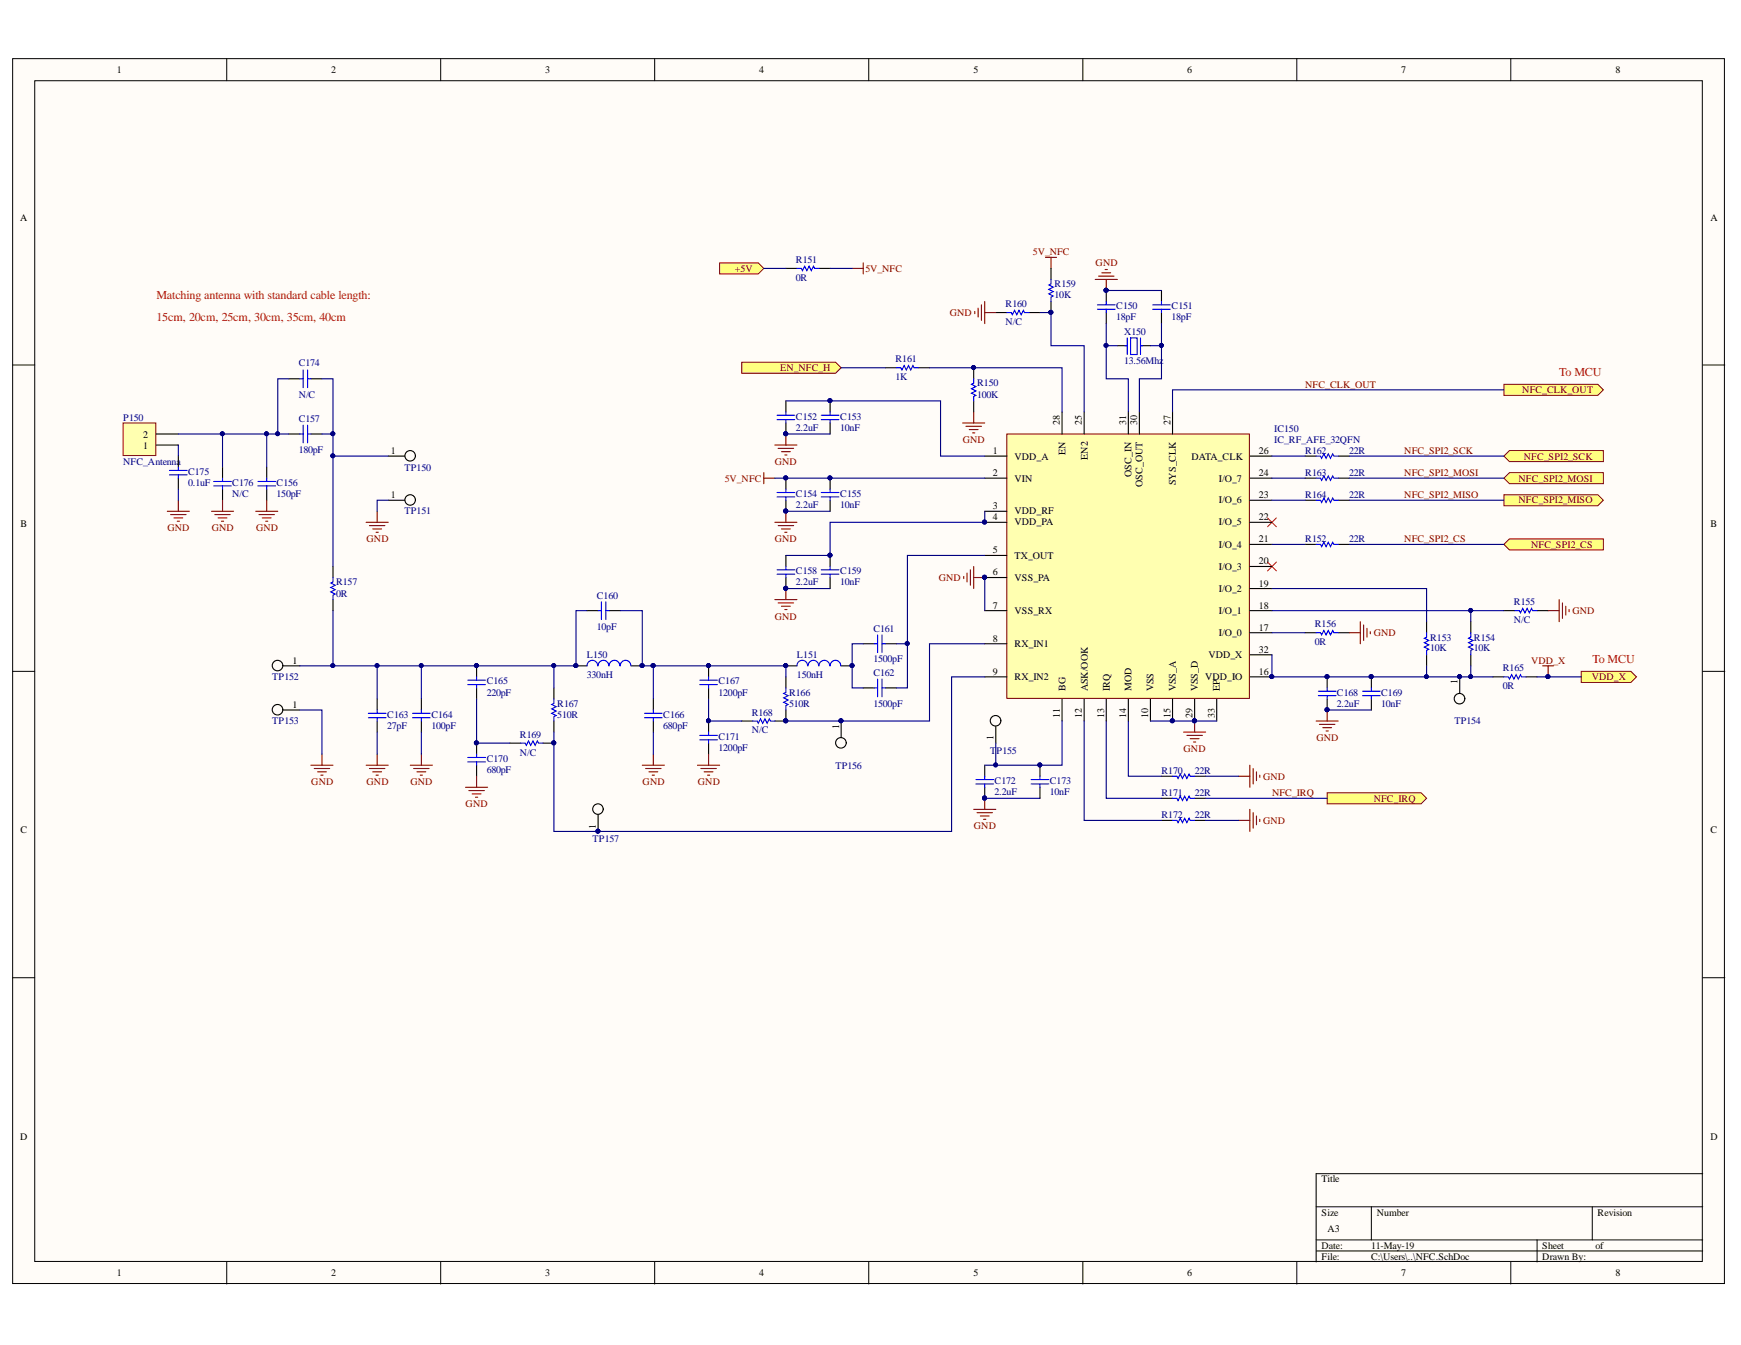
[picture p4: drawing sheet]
<svg xmlns="http://www.w3.org/2000/svg" width="279mm" height="216mm" viewBox="0 0 279 216" stroke-linecap="round" stroke-linejoin="round" font-family="sans-serif">
<defs><g id="words">
<g font-size="1.9" fill="#f00">
<text x="25.1" y="48">Matching antenna with standard cable length:</text>
<text x="25.1" y="51.6">15cm, 20cm, 25cm, 30cm, 35cm, 40cm</text>
<text x="250.2" y="60.4">To MCU</text>
<text x="255.5" y="106.5">To MCU</text>
</g>
<g font-size="1.6">
<text x="18.8" y="11.8">1</text>
<text x="53.2" y="11.8">2</text>
<text x="87.5" y="11.8">3</text>
<text x="121.8" y="11.8">4</text>
<text x="156.2" y="11.8">5</text>
<text x="190.5" y="11.8">6</text>
<text x="224.9" y="11.8">7</text>
<text x="259.3" y="11.8">8</text>
<text x="3.2" y="35.4">A</text>
<text x="274.5" y="35.4">A</text>
<text x="23" y="70.2">2</text>
<text x="170.1" y="68.3" transform="rotate(-90 170.1 68.3)">28</text>
<text x="173.6" y="68.3" transform="rotate(-90 173.6 68.3)">25</text>
<text x="180.7" y="68.3" transform="rotate(-90 180.7 68.3)">31</text>
<text x="182.5" y="68.3" transform="rotate(-90 182.5 68.3)">30</text>
<text x="187.8" y="68.3" transform="rotate(-90 187.8 68.3)">27</text>
<text x="23" y="72">1</text>
<text x="62.7" y="72.9">1</text>
<text x="159.3" y="72.9">1</text>
<text x="159.3" y="76.4">2</text>
<text x="162.8" y="73.8">VDD_A</text>
<text x="162.8" y="77.3">VIN</text>
<text x="171" y="73" transform="rotate(-90 171 73)">EN</text>
<text x="174.6" y="73.9" transform="rotate(-90 174.6 73.9)">EN2</text>
<text x="181.6" y="76.5" transform="rotate(-90 181.6 76.5)">OSC_IN</text>
<text x="188.7" y="77.8" transform="rotate(-90 188.7 77.8)">SYS_CLK</text>
<text x="191.2" y="73.8">DATA_CLK</text>
<text x="195.6" y="77.3">I/O_7</text>
<text x="202" y="76.4">24</text>
<text x="202" y="72.9">26</text>
<text x="62.7" y="80">1</text>
<text x="159.3" y="81.7">3</text>
<text x="159.3" y="83.5">4</text>
<text x="162.8" y="82.6">VDD_RF</text>
<text x="183.4" y="78.1" transform="rotate(-90 183.4 78.1)">OSC_OUT</text>
<text x="195.6" y="80.8">I/O_6</text>
<text x="202" y="83.5">22</text>
<text x="202" y="80">23</text>
<text x="3.3" y="84.6">B</text>
<text x="159.3" y="88.8">5</text>
<text x="162.8" y="84.3">VDD_PA</text>
<text x="162.8" y="89.7">TX_OUT</text>
<text x="195.6" y="84.3">I/O_5</text>
<text x="195.6" y="87.9">I/O_4</text>
<text x="202" y="87.1">21</text>
<text x="274.5" y="84.6">B</text>
<text x="159.3" y="92.4">6</text>
<text x="162.8" y="93.2">VSS_PA</text>
<text x="195.6" y="95">I/O_2</text>
<text x="195.6" y="91.4">I/O_3</text>
<text x="202" y="94.2">19</text>
<text x="202" y="90.6">20</text>
<text x="159.3" y="97.7">7</text>
<text x="162.8" y="98.5">VSS_RX</text>
<text x="195.6" y="98.5">I/O_1</text>
<text x="202" y="101.2">17</text>
<text x="202" y="97.7">18</text>
<text x="46.9" y="106.6">1</text>
<text x="159.3" y="103">8</text>
<text x="162.8" y="103.9">RX_IN1</text>
<text x="193.9" y="105.6">VDD_X</text>
<text x="195.6" y="102.1">I/O_0</text>
<text x="202" y="104.8">32</text>
<text x="46.9" y="113.6">1</text>
<text x="159.3" y="108.3">9</text>
<text x="162.8" y="109.2">RX_IN2</text>
<text x="171" y="111" transform="rotate(-90 171 111)">BG</text>
<text x="174.6" y="111" transform="rotate(-90 174.6 111)">ASK/OOK</text>
<text x="178.1" y="111" transform="rotate(-90 178.1 111)">IRQ</text>
<text x="181.6" y="111" transform="rotate(-90 181.6 111)">MOD</text>
<text x="185.1" y="111" transform="rotate(-90 185.1 111)">VSS</text>
<text x="188.7" y="111" transform="rotate(-90 188.7 111)">VSS_A</text>
<text x="192.2" y="111" transform="rotate(-90 192.2 111)">VSS_D</text>
<text x="193.4" y="109.2">VDD_IO</text>
<text x="195.8" y="111" transform="rotate(-90 195.8 111)">EP</text>
<text x="202" y="108.3">16</text>
<text x="233.9" y="109.9" transform="rotate(-90 233.9 109.9)">1</text>
<text x="134.7" y="117" transform="rotate(-90 134.7 117)">1</text>
<text x="159.4" y="118.8" transform="rotate(-90 159.4 118.8)">1</text>
<text x="170.1" y="115.2" transform="rotate(-90 170.1 115.2)">11</text>
<text x="173.6" y="115.2" transform="rotate(-90 173.6 115.2)">12</text>
<text x="177.2" y="115.2" transform="rotate(-90 177.2 115.2)">13</text>
<text x="180.7" y="115.2" transform="rotate(-90 180.7 115.2)">14</text>
<text x="184.3" y="115.2" transform="rotate(-90 184.3 115.2)">10</text>
<text x="187.8" y="115.2" transform="rotate(-90 187.8 115.2)">15</text>
<text x="191.4" y="115.2" transform="rotate(-90 191.4 115.2)">29</text>
<text x="194.9" y="115.2" transform="rotate(-90 194.9 115.2)">33</text>
<text x="3.3" y="133.8">C</text>
<text x="95.6" y="133" transform="rotate(-90 95.6 133)">1</text>
<text x="274.5" y="133.8">C</text>
<text x="3.2" y="183">D</text>
<text x="274.5" y="183">D</text>
<text x="212.1" y="189.8">Title</text>
<text x="212.1" y="195.1">Size</text>
<text x="213" y="197.8">A3</text>
<text x="221" y="195.1">Number</text>
<text x="256.4" y="195.1">Revision</text>
<text x="212.1" y="200.5">Date:</text>
<text x="212.1" y="202.2">File:</text>
<text x="220" y="200.5">11-May-19</text>
<text x="220" y="202.2">C:\Users\..\NFC.SchDoc</text>
<text x="247.5" y="200.5">Sheet</text>
<text x="247.5" y="202.2">Drawn By:</text>
<text x="256" y="200.5">of</text>
<text x="18.8" y="204.9">1</text>
<text x="53.2" y="204.9">2</text>
<text x="87.5" y="204.9">3</text>
<text x="121.8" y="204.9">4</text>
<text x="156.2" y="204.9">5</text>
<text x="190.5" y="204.9">6</text>
<text x="224.9" y="204.9">7</text>
<text x="259.3" y="204.9">8</text>
</g>
<g font-size="1.6" fill="#800000">
<text x="165.8" y="41">5V_NFC</text>
<text x="117.9" y="43.6">+5V</text>
<text x="138.9" y="43.6">5V_NFC</text>
<text x="175.8" y="42.8">GND</text>
<text x="152.4" y="50.7">GND</text>
<text x="125.2" y="59.6">EN_NFC_H</text>
<text x="209.5" y="62.2">NFC_CLK_OUT</text>
<text x="244.3" y="63.1">NFC_CLK_OUT</text>
<text x="154.5" y="71.1">GND</text>
<text x="116.3" y="77.3">5V_NFC</text>
<text x="124.4" y="74.6">GND</text>
<text x="225.4" y="72.9">NFC_SPI2_SCK</text>
<text x="225.4" y="76.4">NFC_SPI2_MOSI</text>
<text x="243.7" y="77.3">NFC_SPI2_MOSI</text>
<text x="244.6" y="73.8">NFC_SPI2_SCK</text>
<text x="225.4" y="80">NFC_SPI2_MISO</text>
<text x="243.7" y="80.8">NFC_SPI2_MISO</text>
<text x="26.9" y="85.3">GND</text>
<text x="34" y="85.3">GND</text>
<text x="41.1" y="85.3">GND</text>
<text x="58.8" y="87.1">GND</text>
<text x="124.4" y="87.1">GND</text>
<text x="225.4" y="87.1">NFC_SPI2_CS</text>
<text x="245.7" y="87.9">NFC_SPI2_CS</text>
<text x="150.6" y="93.2">GND</text>
<text x="124.4" y="99.5">GND</text>
<text x="252.3" y="98.5">GND</text>
<text x="220.5" y="102.1">GND</text>
<text x="245.7" y="106.6">VDD_X</text>
<text x="255.5" y="109.2">VDD_X</text>
<text x="211.3" y="118.9">GND</text>
<text x="189.9" y="120.7">GND</text>
<text x="202.7" y="125.2">GND</text>
<text x="50" y="126">GND</text>
<text x="58.8" y="126">GND</text>
<text x="65.9" y="126">GND</text>
<text x="74.7" y="129.6">GND</text>
<text x="103.1" y="126">GND</text>
<text x="112" y="126">GND</text>
<text x="204.2" y="127.8">NFC_IRQ</text>
<text x="220.5" y="128.7">NFC_IRQ</text>
<text x="156.3" y="133.1">GND</text>
<text x="202.7" y="132.3">GND</text>
</g>
<g font-size="1.6" fill="#000080">
<text x="127.7" y="45.1">0R</text>
<text x="127.7" y="42.2">R151</text>
<text x="169.2" y="47.8">10K</text>
<text x="169.2" y="46.1">R159</text>
<text x="161.4" y="52.2">N/C</text>
<text x="161.4" y="49.3">R160</text>
<text x="179.1" y="51.4">18pF</text>
<text x="179.1" y="49.6">C150</text>
<text x="180.4" y="53.8">X150</text>
<text x="188" y="51.4">18pF</text>
<text x="188" y="49.6">C151</text>
<text x="47.9" y="58.8">C174</text>
<text x="143.7" y="58.2">R161</text>
<text x="180.4" y="58.5">13.56Mhz</text>
<text x="47.9" y="63.8">N/C</text>
<text x="143.7" y="61">1K</text>
<text x="156.8" y="63.8">100K</text>
<text x="156.8" y="62">R150</text>
<text x="19.8" y="67.5">P150</text>
<text x="47.9" y="67.7">C157</text>
<text x="127.7" y="69.1">2.2uF</text>
<text x="127.7" y="67.4">C152</text>
<text x="134.8" y="69.1">10nF</text>
<text x="134.8" y="67.4">C153</text>
<text x="204.5" y="69.3">IC150</text>
<text x="204.5" y="71.1">IC_RF_AFE_32QFN</text>
<text x="19.8" y="74.6">NFC_Antenna</text>
<text x="30.2" y="76.2">C175</text>
<text x="47.9" y="72.7">180pF</text>
<text x="64.9" y="75.6">TP150</text>
<text x="209.5" y="76.4">R163</text>
<text x="209.5" y="72.9">R162</text>
<text x="216.5" y="76.4">22R</text>
<text x="216.5" y="72.9">22R</text>
<text x="30.2" y="78">0.1uF</text>
<text x="37.3" y="79.8">N/C</text>
<text x="37.3" y="78">C176</text>
<text x="44.4" y="79.8">150pF</text>
<text x="44.4" y="78">C156</text>
<text x="64.9" y="82.6">TP151</text>
<text x="127.7" y="81.6">2.2uF</text>
<text x="127.7" y="79.8">C154</text>
<text x="134.8" y="81.6">10nF</text>
<text x="134.8" y="79.8">C155</text>
<text x="209.5" y="80">R164</text>
<text x="216.5" y="80">22R</text>
<text x="209.5" y="87.1">R152</text>
<text x="216.5" y="87.1">22R</text>
<text x="53.9" y="95.8">0R</text>
<text x="53.9" y="94">R157</text>
<text x="127.7" y="94">2.2uF</text>
<text x="127.7" y="92.2">C158</text>
<text x="134.8" y="94">10nF</text>
<text x="134.8" y="92.2">C159</text>
<text x="95.8" y="101.1">10pF</text>
<text x="95.8" y="96.1">C160</text>
<text x="140.2" y="101.4">C161</text>
<text x="211" y="100.7">R156</text>
<text x="243" y="100">N/C</text>
<text x="243" y="97.1">R155</text>
<text x="94.2" y="105.6">L150</text>
<text x="127.9" y="105.6">L151</text>
<text x="140.2" y="106.3">1500pF</text>
<text x="211" y="103.5">0R</text>
<text x="229.5" y="104.5">10K</text>
<text x="229.5" y="102.9">R153</text>
<text x="236.5" y="104.5">10K</text>
<text x="236.5" y="102.9">R154</text>
<text x="241.2" y="107.8">R165</text>
<text x="43.7" y="109.2">TP152</text>
<text x="78.1" y="111.6">220pF</text>
<text x="78.1" y="109.9">C165</text>
<text x="89.4" y="113.4">R167</text>
<text x="94.2" y="108.9">330nH</text>
<text x="115.3" y="111.6">1200pF</text>
<text x="115.3" y="109.9">C167</text>
<text x="126.6" y="113.4">510R</text>
<text x="126.6" y="111.6">R166</text>
<text x="127.9" y="108.9">150nH</text>
<text x="140.2" y="113.4">1500pF</text>
<text x="140.2" y="108.5">C162</text>
<text x="214.5" y="113.4">2.2uF</text>
<text x="214.5" y="111.6">C168</text>
<text x="221.6" y="113.4">10nF</text>
<text x="221.6" y="111.6">C169</text>
<text x="241.2" y="110.6">0R</text>
<text x="43.7" y="116.3">TP153</text>
<text x="62.1" y="117">27pF</text>
<text x="62.1" y="115.2">C163</text>
<text x="69.2" y="117">100pF</text>
<text x="69.2" y="115.2">C164</text>
<text x="83.4" y="118.4">R169</text>
<text x="89.4" y="115.2">510R</text>
<text x="106.4" y="117">680pF</text>
<text x="106.4" y="115.2">C166</text>
<text x="115.3" y="118.7">C171</text>
<text x="120.6" y="117.7">N/C</text>
<text x="120.6" y="114.9">R168</text>
<text x="233.4" y="116.3">TP154</text>
<text x="78.1" y="124.1">680pF</text>
<text x="78.1" y="122.3">C170</text>
<text x="83.4" y="121.3">N/C</text>
<text x="115.3" y="120.5">1200pF</text>
<text x="134.1" y="123.4">TP156</text>
<text x="158.9" y="121.1">T</text>
<text x="159.6" y="125.8">C172</text>
<text x="159.9" y="121.1">P155</text>
<text x="168.5" y="125.8">C173</text>
<text x="186.4" y="124.2">R170</text>
<text x="191.7" y="124.2">22R</text>
<text x="159.6" y="127.6">2.2uF</text>
<text x="168.5" y="127.6">10nF</text>
<text x="186.4" y="127.8">R171</text>
<text x="186.4" y="131.3">R172</text>
<text x="191.7" y="127.8">22R</text>
<text x="191.7" y="131.3">22R</text>
<text x="95.1" y="135.2">TP157</text>
</g>
</g></defs>
<g fill="#fffcf8" stroke="#000" stroke-width=".16">
<path d="M2 9.4h274.7v196.6h-274.7z"/>
<path d="M5.6 13h267.6v189.5h-267.6z"/>
</g>
<g fill="none" stroke="#000" stroke-width=".16">
<path d="M36.4 9.4v3.6M70.7 9.4v3.6M105.1 9.4v3.6M139.4 9.4v3.6M173.8 9.4v3.6M208.1 9.4v3.6M242.5 9.4v3.6M2 58.6h3.6M273.3 58.6h3.5M2 107.8h3.6M273.3 107.8h3.5M2 156.9h3.6"/>
<path d="M273.3 156.9h3.5M211.2 193.7h62.1M211.2 199h62.1M220.1 193.7v5.3M246.7 199v3.6M255.5 193.7v5.3M273.3 188.4h-62.1v14.2M36.4 202.6v3.5M70.7 202.6v3.5M105.1 202.6v3.5M139.4 202.6v3.5M173.8 202.6v3.5"/>
<path d="M208.1 202.6v3.5M211.2 200.8h62.1M242.5 202.6v3.5"/>
</g>
<g fill="none" stroke="#000" stroke-width=".18">
<path d="M126.1 43.1h1.8M131.4 43.1h1.8M156.3 59v1.8M177.5 46.6v1.8M177.5 50.2v1.7M179.3 55.5h1.6M183 55.5h1.6M186.4 46.6v1.8M186.4 50.2v1.7M126.1 64.4v1.7M126.1 67.9v1.8M126.1 76.8v1.7"/>
<path d="M133.2 64.4v1.7M133.2 67.9v1.8M133.2 76.8v1.7M156.3 64.4v1.7M53.4 90.9v1.8M53.4 96.2v1.8M94.2 98h1.8M97.8 98h1.7M126.1 80.3v1.8M126.1 89.2v1.7M126.1 92.7v1.8M133.2 80.3v1.8"/>
<path d="M133.2 89.2v1.7M133.2 92.7v1.8M209.4 87.4h1.8M214.8 87.4h1.7M228.9 99.8v1.8M236 99.8v1.8M241.4 98h1.7M246.7 98h1.7M60.5 112.2v1.8M60.5 115.7v1.8M67.6 112.2v1.8M67.6 115.7v1.8"/>
<path d="M76.5 106.9v1.8M76.5 110.4v1.8M76.5 119.3v1.8M92.4 106.9h1.8M101.3 106.9h1.8M104.8 112.2v1.8M104.8 115.7v1.8M113.7 106.9v1.8M113.7 110.4v1.8M113.7 115.7v1.8M113.7 119.3v1.8M126.1 106.9h1.8"/>
<path d="M135 106.9h1.8M138.5 103.3h1.8M138.5 110.4h1.8M142.1 103.3h1.8M142.1 110.4h1.8M209.4 101.6h1.8M213 108.7v1.7M213 112.2v1.8M214.8 101.6h1.7M220.1 108.7v1.7M220.1 112.2v1.8M228.9 105.1v1.8"/>
<path d="M236 105.1v1.8M76.5 122.8v1.8M158 122.8v1.8M158 126.4v1.7M166.9 122.8v1.8M166.9 126.4v1.7"/>
</g>
<g fill="#000080" stroke="#000080" stroke-width=".16">
<circle cx="133.2" cy="64.3" r=".31"/>
<circle cx="126.1" cy="69.6" r=".31"/>
<circle cx="133.2" cy="76.7" r=".31"/>
<circle cx="126.1" cy="82" r=".31"/>
<circle cx="126.1" cy="76.7" r=".31"/>
<circle cx="133.2" cy="89.1" r=".31"/>
<circle cx="126.1" cy="94.4" r=".31"/>
<circle cx="158" cy="92.7" r=".31"/>
<circle cx="126.1" cy="106.8" r=".31"/>
<circle cx="136.7" cy="106.8" r=".31"/>
<circle cx="113.7" cy="106.8" r=".31"/>
<circle cx="113.7" cy="115.7" r=".31"/>
<circle cx="92.4" cy="106.8" r=".31"/>
<circle cx="103" cy="106.8" r=".31"/>
<circle cx="76.5" cy="106.8" r=".31"/>
<circle cx="76.5" cy="119.2" r=".31"/>
<circle cx="166.9" cy="122.8" r=".31"/>
<circle cx="158" cy="128.1" r=".31"/>
<circle cx="220" cy="108.6" r=".31"/>
<circle cx="213" cy="113.9" r=".31"/>
<circle cx="213" cy="108.6" r=".31"/>
<circle cx="177.5" cy="46.6" r=".31"/>
<circle cx="248.4" cy="108.6" r=".31"/>
<circle cx="191.7" cy="115.7" r=".31"/>
<circle cx="156.2" cy="59" r=".31"/>
</g>
<g fill="none" stroke="#00f" stroke-width=".18">
<path d="M127.9 43.1h.7l.2 .3 .3-.7 .4 .7 .3-.7 .4 .7 .4-.7 .1 .4h.7M176.1 49.6h2.9M176.1 48.9h2.9M177.5 48.4v.5M177.5 49.6v.6M180.5 55.5h.4M180.9 54.2v2.7M181.4 54.2h1.1v2.7h-1.1zM183 54.2v2.7M183 55.5h.4M185 49.6h2.8M185 48.9h2.8"/>
<path d="M186.4 48.4v.5M186.4 49.6v.6M124.7 67.4h2.8M124.7 66.7h2.8M124.7 79.8h2.8M124.7 79.1h2.8M126.1 66.1v.6M126.1 67.4v.5M126.1 78.5v.6M126.1 79.8v.5M131.8 67.4h2.8M131.8 66.7h2.8"/>
<path d="M131.8 79.8h2.8M131.8 79.1h2.8M133.2 66.1v.6M133.2 67.4v.5M133.2 78.5v.6M133.2 79.8v.5M156.3 60.8v.7l-.4 .2 .7 .3-.7 .4 .7 .4-.7 .3 .7 .4-.3 .1v.8M53.4 92.7v.7l-.3 .2 .7 .3-.7 .4 .7 .4-.7 .3 .7 .4-.4 .1v.7M96 98h.5M96.5 96.6v2.8M97.2 98h.6M97.2 96.6v2.8"/>
<path d="M124.7 92.2h2.8M124.7 91.5h2.8M126.1 90.9v.6M126.1 92.2v.5M131.8 92.2h2.8M131.8 91.5h2.8M133.2 90.9v.6M133.2 92.2v.5M211.2 87.4h.7l.2 .3 .4-.7 .3 .7 .4-.7 .3 .7 .4-.7 .2 .4h.7M243.1 98h.7l.2 .4 .4-.7 .3 .7 .4-.7 .3 .7 .4-.7 .2 .3h.7M59.1 114.5h2.8M59.1 115.2h2.8"/>
<path d="M60.5 114v.5M60.5 115.2v.5M66.2 114.5h2.8M66.2 115.2h2.8M67.6 114v.5M67.6 115.2v.5M75.1 109.2h2.8M75.1 109.9h2.8M76.5 108.7v.5M76.5 109.9v.5M95.9 106.9a.85 .85 0 0 0-.8-.9 .85 .85 0 0 0-.9 .9M97.7 106.9a.85 .85 0 0 0-.9-.9 .85 .85 0 0 0-.8 .9"/>
<path d="M99.5 106.9a.85 .85 0 0 0-.9-.9 .85 .85 0 0 0-.8 .9M101.2 106.9a.84 .84 0 0 0-.8-.9 .84 .84 0 0 0-.8 .9M103.4 114.5h2.9M103.4 115.2h2.9M104.8 114v.5M104.8 115.2v.5M112.3 109.2h2.8M112.3 109.9h2.8M112.3 118h2.8M112.3 118.8h2.8M113.7 108.7v.5M113.7 109.9v.5"/>
<path d="M113.7 117.5v.5M113.7 118.8v.5M129.6 106.9a.85 .85 0 0 0-.9-.9 .85 .85 0 0 0-.8 .9M131.4 106.9a.84 .84 0 0 0-.9-.9 .84 .84 0 0 0-.8 .9M133.1 106.9a.85 .85 0 0 0-.8-.9 .85 .85 0 0 0-.9 .9M134.9 106.9a.84 .84 0 0 0-.8-.9 .84 .84 0 0 0-.9 .9M140.3 103.3h.5M140.3 110.4h.5M140.8 101.9v2.9M140.8 109v2.8M141.5 101.9v2.9M141.5 109v2.8"/>
<path d="M141.5 103.3h.6M141.5 110.4h.6M211.2 101.6h.7l.2 .3 .4-.7 .3 .7 .4-.7 .3 .7 .4-.7 .2 .4h.7M211.6 111.7h2.8M211.6 111h2.8M213 110.4v.6M213 111.7v.5M218.7 111.7h2.8M218.7 111h2.8M220.1 110.4v.6M220.1 111.7v.5M228.9 101.6v.7l-.3 .2 .7 .3-.7 .4 .7 .3-.7 .4 .7 .3-.4 .2v.7"/>
<path d="M236 101.6v.7l-.3 .2 .7 .3-.7 .4 .7 .3-.7 .4 .7 .3-.4 .2v.7M75.1 121.6h2.8M75.1 122.3h2.8M76.5 121.1v.5M76.5 122.3v.5M156.6 125.8h2.9M156.6 125.1h2.9M158 124.6v.5M158 125.8v.6M165.5 125.8h2.8M165.5 125.1h2.8M166.9 124.6v.5"/>
<path d="M166.9 125.8v.6"/>
</g>
<g fill="none" stroke="#800000" stroke-width=".18">
<path d="M136.8 43.1h1.7M138.5 42.2v1.8M167.8 41.3h1.8M168.7 41.3v1.8M175.8 44.9h3.5M176.3 44.3h2.5M176.8 43.8h1.4M177.4 43.3h.3M177.5 44.9v1.7M122.6 75.9v1.7M122.6 76.8h1.8M124.4 71.4h3.5"/>
<path d="M124.9 72h2.5M125.4 72.5h1.4M125.9 73h.4M126.1 69.7v1.7M154.5 67.9h3.5M155 68.4h2.5M155.6 69h1.4M156.1 69.5h.3M156.3 66.1v1.8M124.4 83.8h3.5M124.4 96.2h3.5M124.9 84.4h2.5"/>
<path d="M124.9 96.8h2.5M125.4 84.9h1.4M125.4 97.3h1.4M125.9 85.4h.4M125.9 97.8h.4M126.1 82.1v1.7M126.1 94.5v1.7M154.7 92.5v.4M155.2 92v1.4M155.7 91.5v2.4M156.3 90.9v3.6M156.3 92.7h1.7"/>
<path d="M218.3 99.8v3.5M248.4 98h1.8M250.2 96.2v3.6M250.7 96.8v2.5M251.3 97.3v1.4M251.8 97.8v.4M189.9 117.5h3.6M190.5 118h2.5M191 118.6h1.4M191.5 119.1h.4M191.7 115.7v1.8M211.2 115.7h3.6"/>
<path d="M211.7 116.3h2.5M212.3 116.8h1.4M212.8 117.3h.4M213 114v1.7M216.5 101.6h1.8M218.8 100.3v2.5M219.4 100.9v1.4M219.9 101.4v.3M247.6 106.9h1.7M248.4 106.9v1.8M58.8 122.8h3.5M59.3 123.4h2.5"/>
<path d="M59.8 123.9h1.4M60.4 124.4h.3M60.5 121.1v1.7M65.8 122.8h3.6M66.4 123.4h2.5M66.9 123.9h1.4M67.4 124.4h.4M67.6 121.1v1.7M74.7 126.4h3.6M75.2 126.9h2.5M75.8 127.4h1.4M76.3 128h.4"/>
<path d="M76.5 124.6v1.8M103.1 122.8h3.5M103.6 123.4h2.5M104.1 123.9h1.5M104.7 124.4h.3M104.8 121.1v1.7M111.9 122.8h3.6M112.5 123.4h2.5M113 123.9h1.4M113.5 124.4h.4M113.7 121.1v1.7M156.3 129.9h3.5"/>
<path d="M156.8 130.5h2.5M157.3 131h1.4M157.9 131.5h.3M158 128.1v1.8"/>
</g>
<g fill="#ffff80" stroke="#800000" stroke-width=".16">
<path d="M115.5 42.2h6.2l.9 .9-.9 .9h-6.2z" fill-rule="evenodd"/>
<path d="M241.4 87.4l.8-.9h15.1v1.8h-15.1z" fill-rule="evenodd"/>
<path d="M241.4 73.2l.8-.9h15.1v1.8h-15.1z" fill-rule="evenodd"/>
<path d="M241.4 79.4h15l.9 .9-.9 .9h-15z" fill-rule="evenodd"/>
<path d="M241.4 76.8l.8-.9h15.1v1.7h-15.1z" fill-rule="evenodd"/>
<path d="M119 58.1h15.1l.9 .9-.9 .9h-15.1z" fill-rule="evenodd"/>
<path d="M213 127.3h15.1l.8 .8-.8 .9h-15.1z" fill-rule="evenodd"/>
</g>
<path d="M35.7 75v1.8M35.7 78.5v1.8M46.3 69.7h1.8M49.9 69.7h1.8" fill="none" stroke="#000" stroke-width=".18"/>
<path d="M34.3 78h2.8M34.3 77.3h2.8M35.7 76.8v.5M35.7 78v.5M48.1 69.7h.6M48.7 68.2v2.9M49.4 68.2v2.9M49.4 69.7h.5" fill="none" stroke="#00f" stroke-width=".18"/>
<path d="M33.9 82.1h3.6M34.5 82.6h2.5M35 83.1h1.4M35.5 83.7h.4M35.7 80.3v1.8" fill="none" stroke="#800000" stroke-width=".18"/>
<path d="M19.8 67.9h5.2v5.2h-5.2z" fill="#ffffb0" stroke="#800000" stroke-width=".16"/>
<path d="M168.7 43.1v1.8M168.7 48.4v1.8M25.1 71.4h3.5M25.1 69.7h3.5M209.4 76.8h1.8M209.4 73.2h1.8M214.8 76.8h1.7M214.8 73.2h1.7M209.4 80.3h1.8M214.8 80.3h1.7" fill="none" stroke="#000" stroke-width=".18"/>
<circle cx="168.6" cy="50.1" r=".31" fill="#000080" stroke="#000080" stroke-width=".16"/>
<path d="M168.7 44.9v.7l-.4 .1 .7 .4-.7 .4 .7 .3-.7 .4 .7 .3-.3 .2v.7M211.2 76.8h.7l.2 .3 .4-.7 .3 .7 .4-.7 .3 .7 .4-.7 .2 .4h.7M211.2 73.2h.7l.2 .4 .4-.7 .3 .7 .4-.7 .3 .7 .4-.7 .2 .3h.7M211.2 80.3h.7l.2 .4 .4-.8 .3 .8 .4-.8 .3 .8 .4-.8 .2 .4h.7" fill="none" stroke="#00f" stroke-width=".18"/>
<g fill="#ffff80" stroke="#800000" stroke-width=".16">
<path d="M241.4 61.7h15l.9 .9-.9 .9h-15z" fill-rule="evenodd"/>
<path d="M253.8 107.8h7.9l.9 .9-.9 .8h-7.9z" fill-rule="evenodd"/>
</g>
<g fill="none" stroke="#000" stroke-width=".18">
<path d="M142.1 59h1.8M147.4 59h1.8M159.8 50.2h1.8M165.1 50.2h1.8M28.6 73.2v1.8M28.6 76.8v1.7M42.8 75v1.8M42.8 78.5v1.8M46.3 60.8h1.8M49.9 60.8h1.8M62.3 73.2h2.7M62.3 80.3h2.7"/>
<path d="M45.5 106.9h2.6M45.5 114h2.6M81.8 119.3h1.8M87.1 119.3h1.8M88.9 110.4v1.8M88.9 115.7v1.8M119 115.7h1.8M126.1 108.7v1.7M126.1 114v1.7h-1.7M135 115.7v2.7M159.8 116.6v2.7M234.3 108.7v2.6"/>
<path d="M239.6 108.7h1.8M244.9 108.7h1.8M96 130.8v2.7M186.4 124.6h1.8M186.4 128.1h1.8M186.4 131.7h1.8M191.7 124.6h1.8M191.7 128.1h1.8M191.7 131.7h1.8"/>
<circle cx="65.8" cy="73.2" r=".84"/>
<circle cx="65.8" cy="80.3" r=".84"/>
<circle cx="44.5" cy="113.9" r=".85"/>
<circle cx="44.5" cy="106.8" r=".85"/>
<circle cx="135" cy="119.2" r=".85"/>
<circle cx="159.8" cy="115.7" r=".85"/>
<circle cx="234.2" cy="112.2" r=".85"/>
<circle cx="96" cy="129.9" r=".84"/>
</g>
<g fill="none" stroke="#00f" stroke-width=".18">
<path d="M48.7 59.4v2.8M49.4 59.4v2.8M143.9 59h.7l.1 .4 .4-.7 .3 .7 .4-.7 .4 .7 .3-.7 .2 .3h.7M161.6 50.2h.7l.2 .3 .3-.7 .4 .7 .3-.7 .4 .7 .3-.7 .2 .4h.7M27.2 76.2h2.8M27.2 75.5h2.8M28.6 75v.5M28.6 76.2v.6M41.4 78h2.8M41.4 77.3h2.8M42.8 76.8v.5M42.8 78v.5"/>
<path d="M48.1 60.8h.6M49.4 60.8h.5M83.6 119.3h.7l.2 .3 .3-.7 .4 .7 .3-.7 .4 .7 .3-.7 .2 .4h.7M88.9 112.2v.7l-.4 .2 .7 .3-.7 .4 .7 .3-.7 .4 .7 .4-.3 .1v.7M120.8 115.7h.7l.2 .4 .3-.7 .4 .7 .4-.7 .3 .7 .4-.7 .1 .3h.8M126.1 110.4v.7l-.3 .2 .7 .4-.7 .3 .7 .4-.7 .3 .7 .4-.4 .2v.7M241.4 108.7h.7l.1 .3 .4-.7 .3 .7 .4-.7 .4 .7 .3-.7 .2 .4h.7M188.2 124.6h.7l.2 .4 .3-.8 .4 .8 .3-.8 .4 .8 .3-.8 .2 .4h.7M188.2 128.1h.7l.2 .4 .3-.7 .4 .7 .3-.7 .4 .7 .3-.7 .2 .3h.7M188.2 131.7h.7l.2 .3 .3-.7 .4 .7 .3-.7 .4 .7 .3-.7 .2 .4h.7"/>
</g>
<g fill="none" stroke="#800000" stroke-width=".18">
<path d="M156.4 50v.4M157 49.5v1.4M157.5 48.9v2.5M158 48.4v3.5M158 50.2h1.8M26.8 82.1h3.6M27.4 82.6h2.5M27.9 83.1h1.4M28.4 83.7h.4M28.6 80.3v1.8M41 82.1h3.6M41.6 82.6h2.4"/>
<path d="M42.1 83.1h1.4M42.6 83.7h.4M42.8 80.3v1.8M58.8 83.8h3.5M59.3 84.4h2.5M59.8 84.9h1.4M60.4 85.4h.3M60.5 82.1v1.7M49.9 122.8h3.5M50.4 123.4h2.5M51 123.9h1.4M51.5 124.4h.3"/>
<path d="M51.7 121.1v1.7"/>
</g>
<path d="M203.4 83.1l1.4 1.5M203.4 90.2l1.4 1.4M204.8 83.1l-1.4 1.5M204.8 90.2l-1.4 1.4" fill="none" stroke="#f00" stroke-width=".16"/>
<g fill="#000080" stroke="#000080" stroke-width=".16">
<circle cx="126.1" cy="115.7" r=".31"/>
<circle cx="88.9" cy="119.2" r=".31"/>
<circle cx="96" cy="133.4" r=".31"/>
<circle cx="135" cy="115.7" r=".31"/>
<circle cx="234.2" cy="108.6" r=".31"/>
</g>
<path d="M161.6 69.7h38.9v42.4h-38.9z" fill="#ffffb0" stroke="#800000" stroke-width=".16"/>
<g fill="none" stroke="#000" stroke-width=".18">
<path d="M158 73.2h3.6M158 76.8h3.6M170.4 66.1v3.6M174 66.1v3.6M181.1 66.1v3.6M182.9 66.1v3.6M188.2 66.1v3.6M200.6 73.2h3.5M200.6 76.8h3.5M158 82.1h3.6M158 83.8h3.6M158 89.2h3.6"/>
<path d="M158 92.7h3.6M158 98h3.6M200.6 83.8h3.5M200.6 98h3.5M200.6 94.5h3.5M200.6 90.9h3.5M200.6 80.3h3.5M200.6 87.4h3.5M158 103.3h3.6M158 108.7h3.6M170.4 112.2v3.5M174 112.2v3.5"/>
<path d="M177.5 112.2v3.5M181.1 112.2v3.5M184.6 112.2v3.5M188.2 112.2v3.5M191.7 112.2v3.5M195.3 112.2v3.5M200.6 108.7h3.5M200.6 101.6h3.5M200.6 105.1h3.5"/>
</g>
<g fill="#000080" stroke="#000080" stroke-width=".16">
<circle cx="158" cy="83.8" r=".31"/>
<circle cx="158" cy="92.7" r=".31"/>
<circle cx="188.1" cy="115.7" r=".31"/>
<circle cx="204.1" cy="108.6" r=".31"/>
<circle cx="191.7" cy="115.7" r=".31"/>
<circle cx="126.1" cy="69.6" r=".31"/>
<circle cx="126.1" cy="82" r=".31"/>
<circle cx="126.1" cy="94.4" r=".31"/>
<circle cx="145.6" cy="103.3" r=".31"/>
<circle cx="136.7" cy="106.8" r=".31"/>
<circle cx="104.8" cy="106.8" r=".31"/>
<circle cx="103" cy="106.8" r=".31"/>
<circle cx="158" cy="128.1" r=".31"/>
<circle cx="159.8" cy="122.8" r=".31"/>
<circle cx="166.9" cy="122.8" r=".31"/>
<circle cx="213" cy="113.9" r=".31"/>
<circle cx="177.5" cy="46.6" r=".31"/>
<circle cx="177.5" cy="55.4" r=".31"/>
<circle cx="186.4" cy="55.4" r=".31"/>
<circle cx="133.2" cy="89.1" r=".31"/>
<circle cx="133.2" cy="76.7" r=".31"/>
<circle cx="126.1" cy="76.7" r=".31"/>
<circle cx="133.2" cy="64.3" r=".31"/>
<circle cx="236" cy="108.6" r=".31"/>
<circle cx="236" cy="98" r=".31"/>
<circle cx="168.6" cy="50.1" r=".31"/>
<circle cx="228.9" cy="108.6" r=".31"/>
<circle cx="35.7" cy="69.6" r=".31"/>
<circle cx="53.4" cy="69.6" r=".31"/>
<circle cx="44.5" cy="69.6" r=".31"/>
<circle cx="53.4" cy="106.8" r=".31"/>
<circle cx="53.4" cy="73.2" r=".31"/>
<circle cx="126.1" cy="106.8" r=".31"/>
<circle cx="113.7" cy="106.8" r=".31"/>
<circle cx="113.7" cy="115.7" r=".31"/>
<circle cx="126.1" cy="115.7" r=".31"/>
<circle cx="135" cy="115.7" r=".31"/>
<circle cx="96" cy="133.4" r=".31"/>
<circle cx="88.9" cy="119.2" r=".31"/>
<circle cx="76.5" cy="119.2" r=".31"/>
<circle cx="88.9" cy="106.8" r=".31"/>
<circle cx="213" cy="108.6" r=".31"/>
<circle cx="220" cy="108.6" r=".31"/>
<circle cx="234.2" cy="108.6" r=".31"/>
<circle cx="248.4" cy="108.6" r=".31"/>
<circle cx="67.6" cy="106.8" r=".31"/>
<circle cx="60.5" cy="106.8" r=".31"/>
<circle cx="156.2" cy="59" r=".31"/>
<circle cx="42.8" cy="69.6" r=".31"/>
<circle cx="76.5" cy="106.8" r=".31"/>
<circle cx="92.4" cy="106.8" r=".31"/>
</g>
<path d="M198.8 124.6h1.8M198.8 131.7h1.8M200.6 122.8v3.6M200.6 129.9v3.6M201.1 123.4v2.4M201.1 130.5v2.4M201.6 123.9v1.4M201.6 131v1.4M202.2 124.4v.4M202.2 131.5v.4" fill="none" stroke="#800000" stroke-width=".18"/>
<g fill="none" stroke="#000080" stroke-width=".18">
<path d="M122.6 43.1h3.5M133.2 43.1h3.6M135 59h7.1M149.2 59h21.2v7.1M166.9 50.2h1.8v5.3h5.3v10.6M177.5 51.9v3.6h1.8M177.5 55.5v5.3h3.6v5.3M177.5 46.6h8.9M184.6 55.5h1.8M186.4 55.5v5.3h-3.5v5.3M186.4 51.9v3.6M28.6 71.4v1.8"/>
<path d="M28.6 78.5v1.8M35.7 69.7v5.3M42.8 69.7v5.3M44.6 69.7h1.7M46.3 60.8h-1.7v8.9h-16M51.7 60.8h1.7v30.1M51.7 69.7h1.7M53.4 73.2h8.9M124.4 76.8h33.6M126.1 64.4h24.8v8.8h7.1M126.1 69.7h7.1M204.1 76.8h5.3"/>
<path d="M204.1 73.2h5.3M216.5 76.8h24.9M216.5 73.2h24.9M241.4 62.6h-53.2v3.5M53.4 98v8.9h39v-8.9h1.8M62.3 80.3h-1.8v1.8M99.5 98h3.6v8.9h1.7M126.1 82.1h7.1M126.1 94.5h7.1M158 82.1v1.7h-24.8v5.4h-7.1M158 89.2h-12.4v14.1M158 92.7v5.3"/>
<path d="M204.1 98h37.3M204.1 94.5h24.8v5.3M204.1 87.4h5.3M204.1 80.3h5.3M216.5 87.4h24.9M216.5 80.3h24.9M236 98v1.8M48.1 114h3.6v7.1M48.1 106.9h5.3M60.5 106.9v5.3M60.5 117.5v3.6M67.6 106.9v5.3"/>
<path d="M67.6 117.5v3.6M76.5 112.2v7.1h5.3M88.9 106.9v3.5M104.8 106.9h21.3v1.8M104.8 106.9v5.3M104.8 117.5v3.6M113.7 112.2v3.5h5.3M138.5 103.3h-1.7v7.1h1.7M143.9 103.3h1.7v7.1h-1.7M158 103.3h-8.8v12.4h-23.1M158 108.7h-5.3v24.8h-63.8v-16M159.8 119.3v3.5"/>
<path d="M170.4 115.7v7.1h-12.4M174 115.7v16h12.4M177.5 115.7v12.4h8.9M181.1 115.7v8.9h5.3M184.6 115.7h10.7M204.1 105.1v3.6h35.5M204.1 101.6h5.3M213 114h7.1M228.9 106.9v1.8M236 106.9v1.8M246.7 108.7h7.1M158 128.1h8.9"/>
<path d="M193.5 128.1h19.5M193.5 124.6h5.3M193.5 131.7h5.3"/>
</g>
<use href="#words"/>
</svg>
